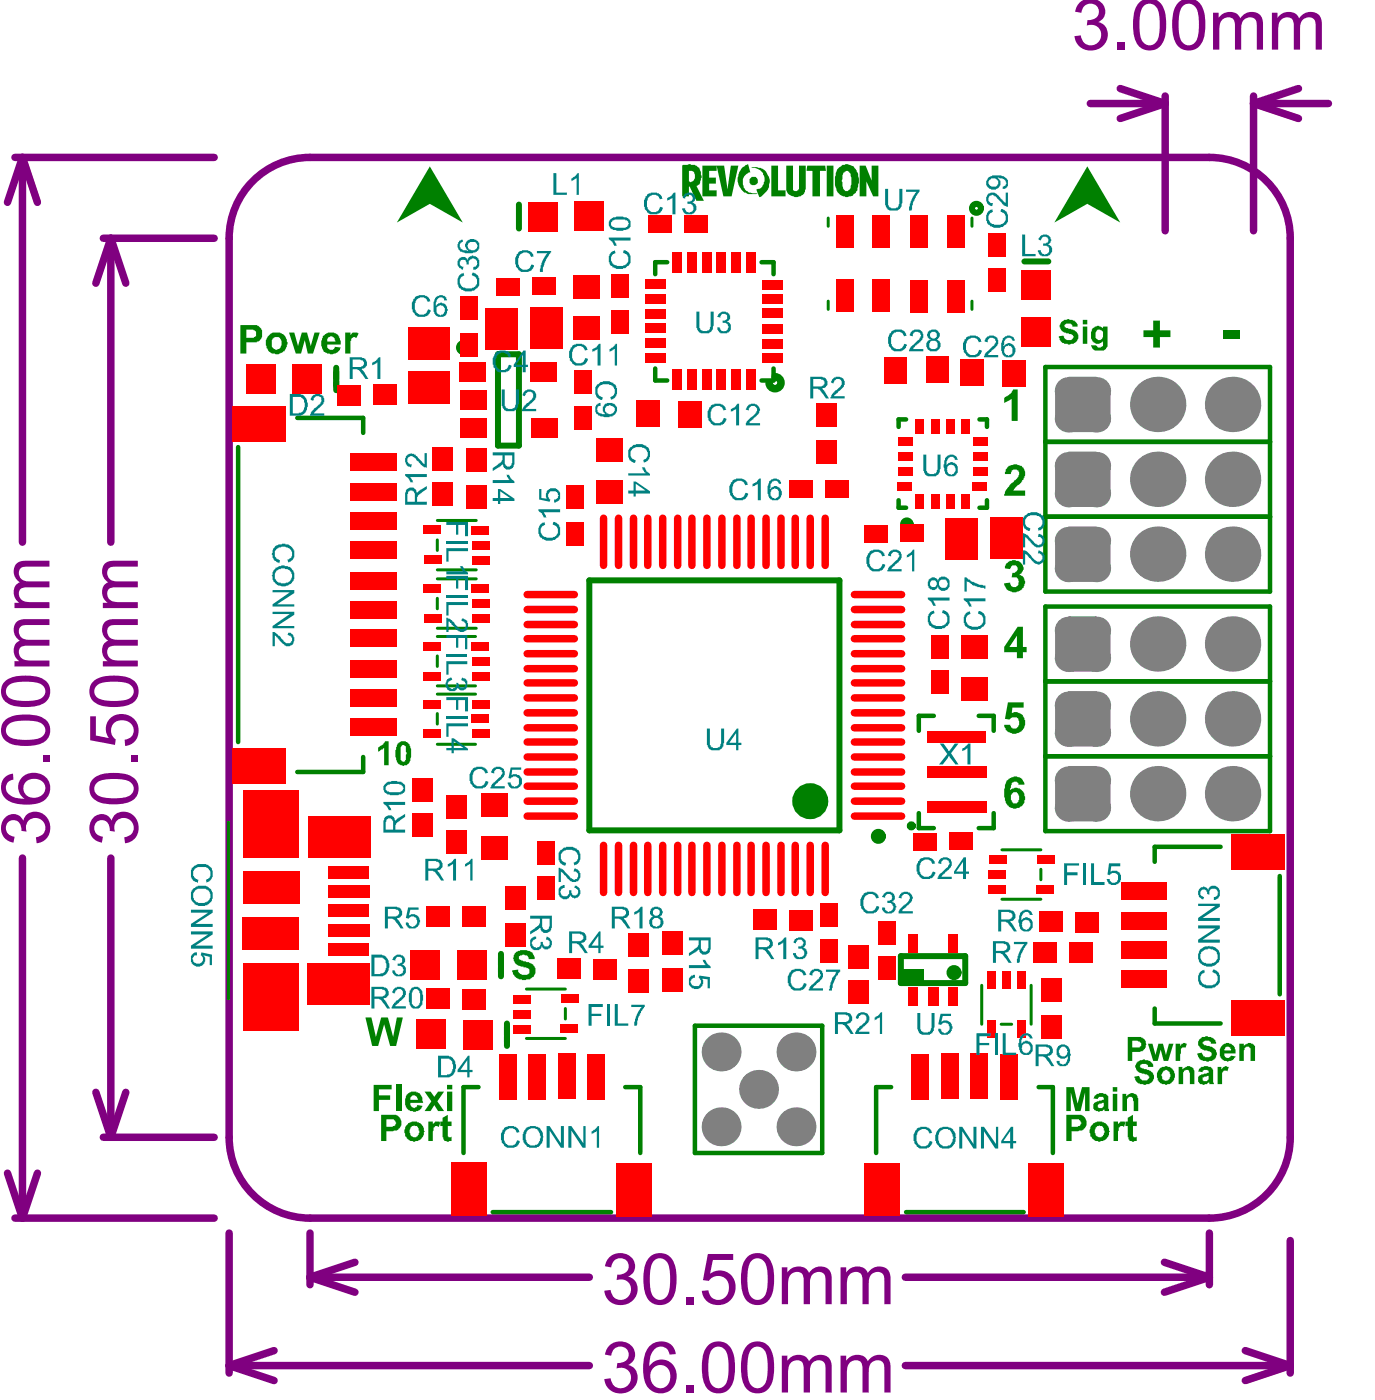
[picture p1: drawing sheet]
<svg xmlns="http://www.w3.org/2000/svg" width="39mm" height="40mm" viewBox="0 0 39 40" stroke-linecap="round" stroke-linejoin="round" font-family="sans-serif">
<defs><g id="words">
<g font-size="2" fill="#800080">
<text x="30.2" y="1.4">3.00mm</text>
<text x="17" y="36.8">30.50mm</text>
<text x="17" y="39.3">36.00mm</text>
</g>
<g font-size="1.9" fill="#800080">
<text x="1.4" y="23.9" transform="rotate(-90 1.4 23.9)">36.00mm</text>
<text x="3.9" y="23.9" transform="rotate(-90 3.9 23.9)">30.50mm</text>
</g>
</g></defs>
<g fill="none" stroke="#800080" stroke-width=".21">
<path d="M.4 4.4h5.6M.6 4.4l.5 1.3M.6 4.4l-.4 1.3M.6 4.4v10.9M2.9 6.7h3.1M3.1 6.7v8.6M3.1 6.7l.5 1.3M3.1 6.7l-.4 1.3M7.1 5.1l.5-.3 .5-.3 .6-.1h25.4a2.28 2.28 0 0 1 2.3 2.3v25.4a2.28 2.28 0 0 1-2.3 2.3h-25.4a2.28 2.28 0 0 1-2.2-2.3v-25.4v-.6l.3-.5zM30.8 2.9h2.1M31.6 2.5l1.3 .4M32.9 2.9l-1.3 .4"/>
<path d="M32.9 2.7v3.8M35.4 2.7v3.8M35.4 2.9l1.2 .4M35.4 2.9h2.1M36.6 2.5l-1.2 .4M.2 33.1l.4 1.3M.4 34.4h5.6M.6 24.2v10.2M1.1 33.1l-.5 1.3M2.7 30.8l.4 1.3M2.9 32.1h3.1M3.1 24.2v7.9"/>
<path d="M3.6 30.8l-.5 1.3M6.5 34.8v4M6.5 38.5l1.2 .5M6.5 38.5h10.1M7.7 38.1l-1.2 .4M8.7 34.8v1.5M8.7 36l1.3 .5M8.7 36h7.9M10 35.6l-1.3 .4M25.6 38.5h10.8M25.6 36h8.5M32.9 35.6l1.2 .4"/>
<path d="M34.1 34.8v1.5M34.1 36l-1.2 .5M35.1 38.1l1.3 .4M36.4 35v3.8M36.4 38.5l-1.3 .5"/>
</g>
<g fill="none" stroke="#008000" stroke-width=".13">
<path d="M6.7 12.6v8.3M8.4 11.8h1.8v.4M18.5 10.4v.3h.3M18.8 7.4h-.3v.3M21.5 7.4h.3v.3M21.8 10.4v.3h-.3M25.4 14.1v.2h.2M25.6 11.8h-.2v.2M27.6 11.8h.3v.2M27.9 14.1v.2h-.3M29.5 10.4h6.3v6.3h-6.3zM29.5 17.1h6.3v6.4h-6.3z"/>
<path d="M29.5 19.2h6.3M29.5 12.5h6.3M29.5 14.6h6.3M10.2 21.4v.4h-1.8M13.5 30.7h-.4v1.8M13.9 34.2h3.3M17.6 30.7h.5v1.8M19.6 28.9h3.6v3.6h-3.6zM25.1 30.7h-.4v1.8M25.6 34.2h3.3M25.9 22.9v.5h.5M26.4 20.2h-.5v.4"/>
<path d="M27.6 20.2h.4v.4M28 22.9v.5h-.4M29.3 30.7h.4v1.8M29.5 21.3h6.3M32.6 28.5v.4h1.8M34.4 23.9h-1.8v.4M36.1 24.7v3.4"/>
</g>
<path d="M9.5 10.4v.6M14.1 10h.5v2.6h-.5zM14.6 5.8v.6M16.6 16.4h7.1v7h-7.1zM28.9 7.4h.7M14.1 26.9v.7M14.3 28.9v.6M25.4 27h1.8v.7h-1.8z" fill="none" stroke="#008000" stroke-width=".17"/>
<g fill="none" stroke="#008000" stroke-width=".08">
<path d="M12.3 15.2v.3M12.3 16.9v.3M12.3 18.5v.3M12.3 19.6h1.1M12.3 19.4h1.1M12.3 18h1.1M12.3 17.7h1.1M12.3 14.7h1.1M12.3 16.1h1.1M12.3 16.3h1.1M23.4 6.2v.2M23.4 8.5v.2"/>
<path d="M27.4 6.2v.2M27.4 8.5v.2M6.4 23.2v5M12.3 20.1v.3M12.3 21h1.1M14.9 29.3h1.1M14.9 27.9h1.1M16 28.5v.3M27.7 27.8v1.1M28.3 28.9h.3M28.3 25.4h1.1M28.3 24h1.1"/>
<path d="M29.1 27.8v1.1M29.4 24.5v.3"/>
</g>
<path d="M25.4 27.4h.7v.3h-.7z" fill-rule="evenodd" fill="#008000"/>
<g fill="#008000">
<path d="M14.5 26.9l.2-.1h.2l.2 .3h-.2v-.1a.12 .12 0 0 0-.2-.1 .12 .12 0 0 0 0 .2 .12 .12 0 0 0 .1 0l.3 .2v.3h-.1h-.4l-.1-.2h.1a.14 .14 0 0 0 .2 .1 .14 .14 0 0 0 .1-.2l-.4-.1z"/>
<path d="M28.4 19.8h.5v.2h-.3v.1l.3 .1v.1v.3l-.2 .1h-.2l-.2-.2h.2a.15 .15 0 0 0 .2 0 .15 .15 0 0 0 0-.3 .15 .15 0 0 0-.2 .1h-.1z"/>
<path d="M28.4 13.2l.3-.1 .2 .1v.3l-.3 .3h.3v.2h-.6l.4-.6a.12 .12 0 0 0 0-.2 .14 .14 0 0 0-.2 .2h-.1z"/>
<path d="M28.4 15.9l.3-.1 .2 .3a.13 .13 0 0 0-.1 .1 .13 .13 0 0 0 .1 .1v.3l-.2 .1-.3-.1-.1-.1 .2-.1a.14 .14 0 0 0 .2 .1 .14 .14 0 0 0 .1-.2 .14 .14 0 0 0-.2 0v-.1a.11 .11 0 0 0 .1-.1 .11 .11 0 0 0-.1-.1 .11 .11 0 0 0-.1 .1l-.1-.1z"/>
<path d="M28.3 11.2l.3-.2h.1v.9h-.1v-.7l-.3 .2z"/>
<path d="M10.5 30.6h.6v.1h-.4v.2h.3v.1h-.3v.4h-.2z"/>
<path d="M11.2 30.6h.1v.8h-.1z"/>
<path d="M12 30.8h.2l.1 .2 .1-.2h.1l-.2 .3 .2 .3h-.1l-.1-.2-.1 .2h-.2l.2-.3z"/>
<path d="M10.3 28.7h.2l.1 .6 .2-.6h.1l.2 .6 .1-.6h.2l-.2 .8h-.2l-.2-.6-.1 .6h-.2z"/>
<path d="M12.1 31.7h.1h.1h.1v.1h-.2v.4h-.1z"/>
<path d="M12.5 31.5h.1v.2h.1v.1h-.1v.3h.1v.1h-.2v-.4h-.1z"/>
<path d="M10.7 21.1l.3-.2v.7h-.2v-.5l-.1 .1z"/>
<path d="M12.1 4.7l1 1.6-1-.5-.9 .5z"/>
<path d="M32.1 30l.3-.1 .1 .2h-.1a.11 .11 0 0 0-.1-.1 .11 .11 0 0 0-.1 .1 .11 .11 0 0 0 .2 .1l.1 .1 .1 .1-.2 .2h-.1h-.2l-.1-.2h.1l.2 .1a.12 .12 0 0 0 .1 0 .12 .12 0 0 0 0-.2 .12 .12 0 0 0-.2 0l-.2-.2z"/>
<path d="M33.3 30.1l.4 .1v.4h-.1v-.3a.11 .11 0 0 0-.2-.1 .11 .11 0 0 0 0 .2v.2h-.1z"/>
<path d="M34.4 30.1l.1 .1 .2-.1-.1 .1-.1 .1v.3h-.1z"/>
<path d="M32.4 29.5h.1l.1 .3 .1-.3h.1l.1 .3 .1-.3h.1l-.1 .4h-.2v-.3l-.1 .3h-.2z"/>
<path d="M33.2 29.5h.1h.2v.1h-.2v.3h-.1z"/>
<path d="M33.8 29.4l.3-.2 .2 .1v.2h-.1l-.1-.1a.11 .11 0 0 0-.1 0 .11 .11 0 0 0 0 .1 .11 .11 0 0 0 .1 0l.2 .1v.2l-.1 .1h-.3l-.1-.2h.1l.1 .1a.12 .12 0 0 0 .2 0 .12 .12 0 0 0 0-.2 .12 .12 0 0 0-.2 0l-.2-.1z"/>
<path d="M35 29.5h.1l.2-.1 .1 .1v.4h-.1v-.2a.14 .14 0 0 0-.2-.2 .11 .11 0 0 0 0 .2v.2h-.1z"/>
<path d="M34.5 9.3h.5v.3h-.5z"/>
<path d="M32.3 9.3h.2v-.3h.2v.3h.3v.2h-.3v.3h-.2v-.3h-.2z"/>
<path d="M30.1 30.7h.2l.1 .4 .1-.4h.2v.7h-.1v-.6l-.1 .6h-.2l-.1-.6v.6h-.1z"/>
<path d="M31.7 30.9h.4v.5h-.1v-.3a.11 .11 0 0 0-.1-.1 .11 .11 0 0 0-.1 .1v.3h-.1z"/>
<path d="M8.2 9.4h.1l.1 .4 .1-.4h.2l.1 .4 .1-.4h.1l-.2 .6h-.1l-.1-.4-.1 .4h-.2z"/>
<path d="M9.7 9.4h.2v.1l.1-.1h.1v.1l-.2 .1v.4h-.2z"/>
<path d="M31.4 31.7h.2h.2l-.1 .1h-.1v.4h-.2z"/>
<path d="M31.8 31.5h.2v.2h.1v.1h-.1v.3h.1v.1h-.3v-.4z"/>
<path d="M29.9 9.1l.4-.1 .1 .2h-.1a.11 .11 0 0 0-.2-.1 .11 .11 0 0 0 0 .1 .11 .11 0 0 0 .1 .1l.2 .1v.2l-.1 .1h-.2h-.1l-.1-.2h.1l.1 .1a.12 .12 0 0 0 .2 0 .12 .12 0 0 0 0-.2 .12 .12 0 0 0-.2 0l-.2-.2z"/>
<path d="M30.7 4.7l.9 1.6-.9-.5-.9 .5z"/>
<path d="M28.4 22l.3-.1 .2 .2h-.2a.14 .14 0 0 0-.2 0 .14 .14 0 0 0 0 .2l.2-.1 .2 .2v.3l-.1 .1h-.3l-.1-.1zM28.5 22.5a.15 .15 0 0 0 .3 0 .15 .15 0 0 0-.3 0z"/>
<path d="M28.7 17.7h.2v.6h.1l-.1 .3h-.2v-.2h-.4v-.1zM28.7 17.9l-.2 .4h.2z"/>
<path d="M11.5 30.9l.1-.1 .3 .1v.2h-.3l.1 .2 .2-.1-.1 .1-.1 .1-.2-.1zM11.6 31h.2l-.1-.1z"/>
<path d="M12.6 30.6h.2v.1h-.2zM12.6 30.8h.2v.6h-.2z"/>
<path d="M10.8 31.5h.4l.1 .1-.1 .3h-.3v.3h-.1zM10.9 31.6v.2h.3l-.1-.2z"/>
<path d="M11.4 31.9a.3 .3 0 0 1 .6 0 .3 .3 0 0 1-.6 0zM11.6 31.9a.16 .16 0 0 0 .3 0 .16 .16 0 0 0-.3 0z"/>
<path d="M11.2 21l.3-.1 .1 .1v.4l-.1 .2-.3-.1zM11.3 21v.3a.11 .11 0 0 0 0 .2 .11 .11 0 0 0 .2-.1 .11 .11 0 0 0 0-.1v-.2z"/>
<path d="M32.7 30.4a.26 .26 0 0 1 .5 0 .26 .26 0 0 1-.5 0zM32.8 30.4a.15 .15 0 0 0 .3 0 .15 .15 0 0 0-.3 0z"/>
<path d="M33.8 30.2l.2-.1 .2 .1 .1 .4h-.4l-.1-.2 .1-.1a.1 .1 0 0 0 .1 0 .1 .1 0 0 0 0-.1l-.1 .1-.1-.1zM33.9 30.4a.1 .1 0 0 0 .2 0 .1 .1 0 0 0-.2 0z"/>
<path d="M31.8 29.3h.4l.2 .2-.1 .2h-.3v.2h-.2zM32 29.4v.2a.11 .11 0 0 0 .2-.1 .11 .11 0 0 0-.2-.1z"/>
<path d="M34.5 29.5l.1-.1 .2 .1 .1 .2h-.3v.1h.3l-.2 .2-.2-.1-.1-.1zM34.6 29.6h.1v-.1z"/>
<path d="M30.9 30.9l.2-.1 .2 .1v.5h-.3a.16 .16 0 0 1-.1-.2 .16 .16 0 0 1 .2-.1v-.1h-.2zM31 31.2a.1 .1 0 0 0 .2 0 .1 .1 0 0 0-.2 0z"/>
<path d="M31.4 30.7h.1v.1h-.1zM31.4 30.9h.1v.5h-.1z"/>
<path d="M21.2 4.7a.32 .32 0 0 1 .4 .2 .32 .32 0 0 1-.3 .5l.1 .2a.43 .43 0 0 0 .3-.6 .43 .43 0 0 0-.5-.3zM20.9 4.8a.43 .43 0 0 0 0 .5 .43 .43 0 0 0 .5 .2 .31 .31 0 0 1-.4-.2 .31 .31 0 0 1 .2-.4l-.1-.3zM19.4 4.8v.3a.15 .15 0 0 0 .2-.1 .15 .15 0 0 0-.2-.2zM19.3 4.7h.1a.33 .33 0 0 1 .4 .1 .33 .33 0 0 1-.1 .4l.2 .5h-.2l-.2-.4-.1 .2h-.1zM19.8 4.7h.4v.1h-.2v.2h.2v.2h-.2v.2h.2v.1h-.4zM20.2 4.7h.2l.1 .7 .1-.7h.2l-.2 .8h-.2zM21.8 4.7h.2v.7h.2v.1h-.4zM22.2 4.7h.2v.7l.1-.1v-.6h.2v.6a.28 .28 0 0 1-.2 .3 .28 .28 0 0 1-.3-.3zM22.8 4.7h.5v.1h-.2v.7h-.2v-.7h-.1zM23.3 4.7h.2v.8h-.2zM23.8 4.9v.1a.27 .27 0 0 0 .1 .4l.1-.1a.28 .28 0 0 0-.2-.5zM23.6 4.8a.39 .39 0 0 1 .6 0 .39 .39 0 0 1 0 .5 .36 .36 0 0 1-.5 .2 .36 .36 0 0 1-.1-.5zM24.3 4.7h.1l.2 .4v-.4h.2v.8h-.2l-.1-.4v.4h-.2zM21.1 5.1a.15 .15 0 0 0 .3 0 .15 .15 0 0 0-.3 0z"/>
<path d="M6.8 9.2h.3a.25 .25 0 0 1 .3 .2 .25 .25 0 0 1-.3 .3h-.1v.3h-.2zM7 9.3v.2h.1a.13 .13 0 0 0 .1-.1 .13 .13 0 0 0-.2-.1z"/>
<path d="M7.5 9.7a.31 .31 0 0 1 .6 0 .31 .31 0 0 1-.6 0zM7.7 9.7a.16 .16 0 0 0 .3 0 .16 .16 0 0 0-.3 0z"/>
<path d="M9.1 9.5l.2-.1 .3 .1v.2h-.4a.11 .11 0 0 0 .1 .2 .11 .11 0 0 0 .1-.1h.2l-.1 .2-.3-.1-.1-.1zM9.2 9.6h.3a.12 .12 0 0 0-.1-.1 .12 .12 0 0 0-.2 .1z"/>
<path d="M30.1 31.5h.4l.2 .1-.1 .3h-.4v.3h-.1zM30.2 31.6v.2h.3v-.2z"/>
<path d="M30.7 31.9a.3 .3 0 0 1 .6 0 .3 .3 0 0 1-.6 0zM30.9 31.9a.16 .16 0 0 0 .3 0 .16 .16 0 0 0-.3 0z"/>
<path d="M30.6 9h.1v.2h-.1zM30.6 9.2h.1v.5h-.1z"/>
<path d="M30.8 9.3l.5-.1-.1 .7h-.4v-.2l.3 .1v-.2l-.1 .1-.2-.1zM30.9 9.5a.15 .15 0 0 0 .3 0 .15 .15 0 0 0-.3 0z"/>
</g>
<g fill="none" stroke="#008000" stroke-width=".21">
<path d="M21.9 10.6l.1 .1v.2h-.2l-.1-.1"/>
<circle cx="13.1" cy="9.8" r=".11"/>
<circle cx="25.6" cy="14.8" r=".08"/>
<circle cx="24.8" cy="23.6" r=".11"/>
<circle cx="26.9" cy="27.4" r=".11"/>
</g>
<g fill="none" stroke="#008000" stroke-width=".17">
<circle cx="27.6" cy="5.9" r=".13"/>
<circle cx="25.7" cy="23.3" r=".04"/>
</g>
<circle cx="22.9" cy="22.6" r=".25" fill="none" stroke="#008000" stroke-width=".51"/>
<g fill="#808080">
<circle cx="20.4" cy="31.8" r=".55"/>
<circle cx="20.4" cy="29.7" r=".55"/>
<circle cx="21.4" cy="30.7" r=".55"/>
<circle cx="22.5" cy="29.7" r=".55"/>
<circle cx="22.5" cy="31.8" r=".55"/>
<circle cx="32.7" cy="22.4" r=".78"/>
<circle cx="34.8" cy="22.4" r=".78"/>
<circle cx="32.7" cy="15.6" r=".78"/>
<circle cx="34.8" cy="15.6" r=".78"/>
<circle cx="32.7" cy="18.2" r=".78"/>
<circle cx="34.8" cy="18.2" r=".78"/>
<circle cx="32.7" cy="11.4" r=".78"/>
<circle cx="34.8" cy="11.4" r=".78"/>
<circle cx="32.7" cy="20.3" r=".78"/>
<circle cx="34.8" cy="20.3" r=".78"/>
<circle cx="32.7" cy="13.5" r=".78"/>
<circle cx="34.8" cy="13.5" r=".78"/>
<circle cx="30.9" cy="22" r=".39"/>
<circle cx="30.2" cy="22" r=".39"/>
<circle cx="30.2" cy="22.8" r=".39"/>
<circle cx="30.9" cy="22.8" r=".39"/>
<circle cx="30.9" cy="15.3" r=".39"/>
<circle cx="30.2" cy="15.3" r=".39"/>
<circle cx="30.2" cy="16" r=".39"/>
<circle cx="30.9" cy="16" r=".39"/>
<circle cx="30.9" cy="17.8" r=".39"/>
<circle cx="30.2" cy="17.8" r=".39"/>
<circle cx="30.2" cy="18.6" r=".39"/>
<circle cx="30.9" cy="18.6" r=".39"/>
<circle cx="30.9" cy="11" r=".39"/>
<circle cx="30.2" cy="11" r=".39"/>
<circle cx="30.2" cy="11.8" r=".39"/>
<circle cx="30.9" cy="11.8" r=".39"/>
<circle cx="30.9" cy="19.9" r=".39"/>
<circle cx="30.2" cy="19.9" r=".39"/>
<circle cx="30.2" cy="20.7" r=".39"/>
<circle cx="30.9" cy="20.7" r=".39"/>
<circle cx="30.9" cy="13.1" r=".39"/>
<circle cx="30.2" cy="13.1" r=".39"/>
<circle cx="30.2" cy="13.9" r=".39"/>
<circle cx="30.9" cy="13.9" r=".39"/>
</g>
<g fill="#808080">
<path d="M30.2 21.6h.7l.4 .4v.8l-.4 .4h-.7l-.4-.4v-.8z" fill-rule="evenodd"/>
<path d="M30.2 14.9h.7l.4 .4v.7l-.4 .4h-.7l-.4-.4v-.7z" fill-rule="evenodd"/>
<path d="M30.2 17.4h.7l.4 .4v.8l-.4 .4h-.7l-.4-.4v-.8z" fill-rule="evenodd"/>
<path d="M30.2 10.6h.7l.4 .4v.8l-.4 .4h-.7l-.4-.4v-.8z" fill-rule="evenodd"/>
<path d="M30.2 19.5h.7l.4 .4v.8l-.4 .4h-.7l-.4-.4v-.8z" fill-rule="evenodd"/>
<path d="M30.2 12.7h.7l.4 .4v.8l-.4 .4h-.7l-.4-.4v-.8z" fill-rule="evenodd"/>
</g>
<g fill="#f00">
<path d="M8.2 10.3h.9v.8h-.9z" fill-rule="evenodd"/>
<path d="M9.3 26.6h1.1v.4h-1.1z" fill-rule="evenodd"/>
<path d="M9.3 25h1.1v.3h-1.1z" fill-rule="evenodd"/>
<path d="M9.3 25.5h1.1v.4h-1.1z" fill-rule="evenodd"/>
<path d="M11.6 26.8h.8v.8h-.8z" fill-rule="evenodd"/>
<path d="M11.6 22h.6v.6h-.6z" fill-rule="evenodd"/>
<path d="M11.9 20.6h.5v.2h-.5z" fill-rule="evenodd"/>
<path d="M11.9 18.1h.5v.3h-.5z" fill-rule="evenodd"/>
<path d="M12 19h.4v.2h-.4z" fill-rule="evenodd"/>
<path d="M12 16.5h.4v.2h-.4z" fill-rule="evenodd"/>
<path d="M12 17.3h.5v.3h-.5z" fill-rule="evenodd"/>
<path d="M12 14.8h.4v.3h-.4z" fill-rule="evenodd"/>
<path d="M12 15.7h.5v.2h-.5z" fill-rule="evenodd"/>
<path d="M13.1 28.8h.8v.8h-.8z" fill-rule="evenodd"/>
<path d="M12.9 26.8h.8v.9h-.8z" fill-rule="evenodd"/>
<path d="M13 25.6h.7v.5h-.7z" fill-rule="evenodd"/>
<path d="M13.3 20.6h.5v.2h-.5z" fill-rule="evenodd"/>
<path d="M13.3 20.2h.5v.2h-.5z" fill-rule="evenodd"/>
<path d="M13.3 19.8h.5v.2h-.5z" fill-rule="evenodd"/>
<path d="M13.3 19h.5v.2h-.5z" fill-rule="evenodd"/>
<path d="M13.3 18.5h.5v.3h-.5z" fill-rule="evenodd"/>
<path d="M13.3 18.1h.5v.3h-.5z" fill-rule="evenodd"/>
<path d="M13.3 17.4h.5v.2h-.5z" fill-rule="evenodd"/>
<path d="M13.3 16.9h.5v.3h-.5z" fill-rule="evenodd"/>
<path d="M13.3 16.5h.5v.2h-.5z" fill-rule="evenodd"/>
<path d="M13.3 15.7h.5v.2h-.5z" fill-rule="evenodd"/>
<path d="M13.3 15.3h.5v.2h-.5z" fill-rule="evenodd"/>
<path d="M13.3 14.9h.5v.2h-.5z" fill-rule="evenodd"/>
<path d="M13.1 13.7h.6v.7h-.6z" fill-rule="evenodd"/>
<path d="M13 11.8h.7v.5h-.7z" fill-rule="evenodd"/>
<path d="M13 10.2h.7v.6h-.7z" fill-rule="evenodd"/>
<path d="M13 8.4h.5v.6h-.5z" fill-rule="evenodd"/>
<path d="M14.5 28.5h.5v.2h-.5z" fill-rule="evenodd"/>
<path d="M14.5 28.9h.5v.3h-.5z" fill-rule="evenodd"/>
<path d="M15.2 23.8h.5v.6h-.5z" fill-rule="evenodd"/>
<path d="M15 11.8h.7v.5h-.7z" fill-rule="evenodd"/>
<path d="M15 10.2h.7v.6h-.7z" fill-rule="evenodd"/>
<path d="M16.7 27.1h.7v.5h-.7z" fill-rule="evenodd"/>
<path d="M16.2 11.5h.5v.6h-.5z" fill-rule="evenodd"/>
<path d="M16.2 10.4h.5v.7h-.5z" fill-rule="evenodd"/>
<path d="M17.7 27.4h.6v.6h-.6z" fill-rule="evenodd"/>
<path d="M18 11.3h.6v.7h-.6z" fill-rule="evenodd"/>
<path d="M19 10.4h.3v.6h-.3z" fill-rule="evenodd"/>
<path d="M18.2 10h.6v.3h-.6z" fill-rule="evenodd"/>
<path d="M18.2 9.1h.6v.3h-.6z" fill-rule="evenodd"/>
<path d="M18.2 8.7h.6v.3h-.6z" fill-rule="evenodd"/>
<path d="M18.2 8.3h.6v.3h-.6z" fill-rule="evenodd"/>
<path d="M19 7.1h.3v.6h-.3z" fill-rule="evenodd"/>
<path d="M20.6 10.4h.3v.6h-.3z" fill-rule="evenodd"/>
<path d="M20.2 10.4h.3v.6h-.3z" fill-rule="evenodd"/>
<path d="M19.8 10.4h.3v.6h-.3z" fill-rule="evenodd"/>
<path d="M19.4 10.4h.3v.6h-.3z" fill-rule="evenodd"/>
<path d="M19.4 7.1h.3v.6h-.3z" fill-rule="evenodd"/>
<path d="M19.8 7.1h.3v.6h-.3z" fill-rule="evenodd"/>
<path d="M20.2 7.1h.3v.6h-.3z" fill-rule="evenodd"/>
<path d="M20.6 7.1h.3v.6h-.3z" fill-rule="evenodd"/>
<path d="M21.2 25.7h.7v.5h-.7z" fill-rule="evenodd"/>
<path d="M21 10.4h.3v.6h-.3z" fill-rule="evenodd"/>
<path d="M21.5 10h.6v.2h-.6z" fill-rule="evenodd"/>
<path d="M21.5 8.3h.6v.3h-.6z" fill-rule="evenodd"/>
<path d="M21.5 8.7h.6v.3h-.6z" fill-rule="evenodd"/>
<path d="M21.5 9.2h.6v.2h-.6z" fill-rule="evenodd"/>
<path d="M21 7.1h.3v.6h-.3z" fill-rule="evenodd"/>
<path d="M23.1 25.5h.5v.7h-.5z" fill-rule="evenodd"/>
<path d="M23.3 13.5h.7v.5h-.7z" fill-rule="evenodd"/>
<path d="M23 11.4h.6v.6h-.6z" fill-rule="evenodd"/>
<path d="M24.8 27h.5v.6h-.5z" fill-rule="evenodd"/>
<path d="M25.3 13.6h.4v.2h-.4z" fill-rule="evenodd"/>
<path d="M25.3 13.2h.5v.2h-.5z" fill-rule="evenodd"/>
<path d="M25.4 12.3h.4v.3h-.4z" fill-rule="evenodd"/>
<path d="M25 10.1h.6v.7h-.6z" fill-rule="evenodd"/>
<path d="M26.8 23.5h.7v.5h-.7z" fill-rule="evenodd"/>
<path d="M26.3 18.9h.5v.7h-.5z" fill-rule="evenodd"/>
<path d="M27.1 13.9h.3v.5h-.3z" fill-rule="evenodd"/>
<path d="M26.7 13.9h.2v.5h-.2z" fill-rule="evenodd"/>
<path d="M26.3 13.9h.2v.5h-.2z" fill-rule="evenodd"/>
<path d="M26.3 11.8h.2v.4h-.2z" fill-rule="evenodd"/>
<path d="M26.7 11.8h.2v.4h-.2z" fill-rule="evenodd"/>
<path d="M27.1 11.8h.3v.4h-.3z" fill-rule="evenodd"/>
<path d="M27.9 28.8h.2v.5h-.2z" fill-rule="evenodd"/>
<path d="M28.7 28.8h.3v.5h-.3z" fill-rule="evenodd"/>
<path d="M28.7 27.4h.2v.5h-.2z" fill-rule="evenodd"/>
<path d="M28.3 27.4h.2v.5h-.2z" fill-rule="evenodd"/>
<path d="M27.9 27.4h.2v.5h-.2z" fill-rule="evenodd"/>
<path d="M27.9 25h.5v.2h-.5z" fill-rule="evenodd"/>
<path d="M27.9 24.2h.5v.2h-.5z" fill-rule="evenodd"/>
<path d="M28.3 10.2h.7v.7h-.7z" fill-rule="evenodd"/>
<path d="M27.9 6.6h.5v.6h-.5z" fill-rule="evenodd"/>
<path d="M30.2 26.6h.6v.6h-.6z" fill-rule="evenodd"/>
<path d="M30.3 25.7h.7v.6h-.7z" fill-rule="evenodd"/>
<path d="M9.3 24.4h1.1v.4h-1.1z" fill-rule="evenodd"/>
<path d="M9.3 26.1h1.1v.3h-1.1z" fill-rule="evenodd"/>
<path d="M9.5 10.9h.7v.5h-.7z" fill-rule="evenodd"/>
<path d="M11.6 22.9h.6v.7h-.6z" fill-rule="evenodd"/>
<path d="M12 19.8h.4v.2h-.4z" fill-rule="evenodd"/>
<path d="M13 27.9h.7v.6h-.7z" fill-rule="evenodd"/>
<path d="M13.1 12.7h.6v.6h-.6z" fill-rule="evenodd"/>
<path d="M13 11h.7v.6h-.7z" fill-rule="evenodd"/>
<path d="M13 9.4h.5v.7h-.5z" fill-rule="evenodd"/>
<path d="M14.5 28.1h.5v.2h-.5z" fill-rule="evenodd"/>
<path d="M14.9 29.8h.5v1.2h-.5z" fill-rule="evenodd"/>
<path d="M15.2 24.7h.5v.7h-.5z" fill-rule="evenodd"/>
<path d="M15 7.8h.7v.5h-.7z" fill-rule="evenodd"/>
<path d="M14.9 5.7h.8v.8h-.8z" fill-rule="evenodd"/>
<path d="M16.6 29.8h.5v1.2h-.5z" fill-rule="evenodd"/>
</g>
<path d="M17 14.6v1.4M17 23.9v1.3" fill="none" stroke="#f00" stroke-width=".21"/>
<g fill="#f00">
<path d="M16.2 7.8h.7v.6h-.7z" fill-rule="evenodd"/>
<path d="M16.2 8.9h.7v.7h-.7z" fill-rule="evenodd"/>
<path d="M16.2 5.7h.9v.8h-.9z" fill-rule="evenodd"/>
<path d="M17.7 26.3h.6v.7h-.6z" fill-rule="evenodd"/>
</g>
<path d="M17.9 14.6v1.4M18.3 14.6v1.4M18.7 14.6v1.4M19.1 14.6v1.4M17.9 23.9v1.3M18.3 23.9v1.3M18.7 23.9v1.3M19.1 23.9v1.3" fill="none" stroke="#f00" stroke-width=".21"/>
<g fill="#f00">
<path d="M18.2 9.6h.6v.2h-.6z" fill-rule="evenodd"/>
<path d="M18.2 7.9h.6v.3h-.6z" fill-rule="evenodd"/>
<path d="M18.3 6.1h.7v.5h-.7z" fill-rule="evenodd"/>
</g>
<g fill="none" stroke="#f00" stroke-width=".21">
<path d="M19.5 14.6v1.4M20 14.6v1.4M20.4 14.6v1.4M20.8 14.6v1.4M21.2 14.6v1.4M21.6 14.6v1.4M22 14.6v1.4M22.4 14.6v1.4M19.5 23.9v1.3M20 23.9v1.3M20.4 23.9v1.3M20.8 23.9v1.3"/>
<path d="M21.2 23.9v1.3M21.6 23.9v1.3M22 23.9v1.3M22.4 23.9v1.3"/>
</g>
<g fill="#f00">
<path d="M21.5 7.9h.6v.3h-.6z" fill-rule="evenodd"/>
<path d="M21.5 9.6h.6v.3h-.6z" fill-rule="evenodd"/>
<path d="M23.1 26.5h.5v.7h-.5z" fill-rule="evenodd"/>
</g>
<path d="M23.3 14.6v1.4M23.3 23.9v1.3" fill="none" stroke="#f00" stroke-width=".21"/>
<g fill="#f00">
<path d="M23.6 7.9h.5v.9h-.5z" fill-rule="evenodd"/>
<path d="M23 12.4h.6v.7h-.6z" fill-rule="evenodd"/>
<path d="M25.6 27.9h.3v.5h-.3z" fill-rule="evenodd"/>
<path d="M25.6 26.4h.3v.5h-.3z" fill-rule="evenodd"/>
<path d="M24.8 26h.5v.6h-.5z" fill-rule="evenodd"/>
<path d="M25.3 12.7h.5v.3h-.5z" fill-rule="evenodd"/>
<path d="M24.6 7.9h.5v.9h-.5z" fill-rule="evenodd"/>
<path d="M26.6 29.7h.5v1.3h-.5z" fill-rule="evenodd"/>
<path d="M26.2 27.9h.3v.5h-.3z" fill-rule="evenodd"/>
<path d="M26.8 27.9h.2v.5h-.2z" fill-rule="evenodd"/>
<path d="M26.8 26.4h.2v.5h-.2z" fill-rule="evenodd"/>
<path d="M26.7 14.6h.9v1.2h-.9z" fill-rule="evenodd"/>
<path d="M26.3 17.9h.5v.7h-.5z" fill-rule="evenodd"/>
<path d="M26.7 7.9h.5v.9h-.5z" fill-rule="evenodd"/>
<path d="M28.2 29.8h.5v1.2h-.5z" fill-rule="evenodd"/>
<path d="M27.9 24.6h.5v.2h-.5z" fill-rule="evenodd"/>
<path d="M27.9 14.6h1v1.2h-1z" fill-rule="evenodd"/>
<path d="M27.9 7.6h.5v.6h-.5z" fill-rule="evenodd"/>
<path d="M12.7 32.8h1v1.5h-1z" fill-rule="evenodd"/>
<path d="M23.6 6.1h.5v.9h-.5z" fill-rule="evenodd"/>
<path d="M24.6 6.1h.5v.9h-.5z" fill-rule="evenodd"/>
<path d="M26.7 6.1h.5v.9h-.5z" fill-rule="evenodd"/>
<path d="M6.6 11.5h1.5v1h-1.5z" fill-rule="evenodd"/>
<path d="M6.9 10.3h.9v.8h-.9z" fill-rule="evenodd"/>
<path d="M15.8 28.9h.5v.2h-.5z" fill-rule="evenodd"/>
<path d="M11.8 28.8h.8v.8h-.8z" fill-rule="evenodd"/>
<path d="M15.7 27h.7v.6h-.7z" fill-rule="evenodd"/>
<path d="M14.3 25h.6v.7h-.6z" fill-rule="evenodd"/>
<path d="M12 25.6h.7v.6h-.7z" fill-rule="evenodd"/>
<path d="M13.6 23.6h.7v.7h-.7z" fill-rule="evenodd"/>
<path d="M12.6 23.4h.6v.7h-.6z" fill-rule="evenodd"/>
</g>
<path d="M14.9 19.3h1.3M14.9 18.9h1.3M14.9 18.4h1.3M14.9 17.6h1.3M14.9 17.2h1.3M14.9 16.8h1.3M14.9 22.6h1.3M14.9 22.2h1.3M14.9 21.8h1.3M14.9 20.9h1.3M14.9 20.5h1.3M14.9 20.1h1.3" fill="none" stroke="#f00" stroke-width=".21"/>
<g fill="#f00">
<path d="M16 14.7h.5v.7h-.5z" fill-rule="evenodd"/>
<path d="M12.2 13.6h.6v.7h-.6z" fill-rule="evenodd"/>
<path d="M16 13.7h.5v.7h-.5z" fill-rule="evenodd"/>
<path d="M18.7 27.3h.6v.7h-.6z" fill-rule="evenodd"/>
<path d="M22.3 25.7h.6v.6h-.6z" fill-rule="evenodd"/>
<path d="M22.3 13.6h.7v.5h-.7z" fill-rule="evenodd"/>
<path d="M19.1 11.3h.7v.8h-.7z" fill-rule="evenodd"/>
<path d="M17.2 8.8h.6v.6h-.6z" fill-rule="evenodd"/>
<path d="M29.4 28.7h.6v.6h-.6z" fill-rule="evenodd"/>
<path d="M29.1 26.6h.7v.6h-.7z" fill-rule="evenodd"/>
<path d="M23.9 26.7h.6v.6h-.6z" fill-rule="evenodd"/>
<path d="M29.3 25.7h.7v.6h-.7z" fill-rule="evenodd"/>
<path d="M29.2 25h.5v.2h-.5z" fill-rule="evenodd"/>
<path d="M29.3 24.1h.5v.3h-.5z" fill-rule="evenodd"/>
<path d="M25.8 23.5h.6v.5h-.6z" fill-rule="evenodd"/>
<path d="M26.2 21.6h1.6v.4h-1.6z" fill-rule="evenodd"/>
<path d="M26.2 22.6h1.6v.3h-1.6z" fill-rule="evenodd"/>
</g>
<path d="M24.1 21.8h1.3M24.1 22.2h1.3M24.1 22.6h1.3" fill="none" stroke="#f00" stroke-width=".21"/>
<path d="M26.2 20.6h1.6v.4h-1.6z" fill-rule="evenodd" fill="#f00"/>
<path d="M24.1 18.4h1.3M24.1 18.9h1.3M24.1 19.3h1.3M24.1 16.8h1.3M24.1 17.2h1.3M24.1 17.6h1.3M24.1 20.1h1.3M24.1 20.5h1.3M24.1 20.9h1.3" fill="none" stroke="#f00" stroke-width=".21"/>
<g fill="#f00">
<path d="M25.4 14.8h.7v.5h-.7z" fill-rule="evenodd"/>
<path d="M24.4 14.8h.7v.5h-.7z" fill-rule="evenodd"/>
<path d="M27.5 13.2h.4v.2h-.4z" fill-rule="evenodd"/>
<path d="M27.5 13.6h.4v.2h-.4z" fill-rule="evenodd"/>
<path d="M25.8 13.9h.3v.5h-.3z" fill-rule="evenodd"/>
<path d="M25.8 11.8h.3v.4h-.3z" fill-rule="evenodd"/>
<path d="M27.5 12.3h.4v.3h-.4z" fill-rule="evenodd"/>
<path d="M27.1 10.1h.7v.8h-.7z" fill-rule="evenodd"/>
<path d="M26.1 10.1h.7v.7h-.7z" fill-rule="evenodd"/>
<path d="M34.7 28.2h1.5v1h-1.5z" fill-rule="evenodd"/>
<path d="M31.6 27.4h1.3v.5h-1.3z" fill-rule="evenodd"/>
<path d="M31.6 26.6h1.3v.4h-1.3z" fill-rule="evenodd"/>
<path d="M31.6 25.7h1.3v.5h-1.3z" fill-rule="evenodd"/>
<path d="M31.6 24.9h1.3v.5h-1.3z" fill-rule="evenodd"/>
<path d="M34.7 23.6h1.5v1h-1.5z" fill-rule="evenodd"/>
<path d="M6.6 21.1h1.5v1h-1.5z" fill-rule="evenodd"/>
<path d="M6.9 24.6h1.6v.9h-1.6z" fill-rule="evenodd"/>
<path d="M6.8 25.9h1.6v.9h-1.6z" fill-rule="evenodd"/>
<path d="M6.9 22.3h1.5v1.9h-1.5z" fill-rule="evenodd"/>
<path d="M15.9 28.1h.4v.2h-.4z" fill-rule="evenodd"/>
<path d="M15.7 29.7h.6v1.3h-.6z" fill-rule="evenodd"/>
<path d="M14.1 29.8h.5v1.2h-.5z" fill-rule="evenodd"/>
<path d="M12 27.9h.7v.6h-.7z" fill-rule="evenodd"/>
<path d="M13.6 22.4h.7v.7h-.7z" fill-rule="evenodd"/>
<path d="M14.3 26.1h.6v.6h-.6z" fill-rule="evenodd"/>
<path d="M12.6 22.4h.6v.7h-.6z" fill-rule="evenodd"/>
</g>
<path d="M14.9 19.7h1.3M14.9 18h1.3M14.9 23h1.3M14.9 21.4h1.3" fill="none" stroke="#f00" stroke-width=".21"/>
<g fill="#f00">
<path d="M11.5 9.2h1.2v.9h-1.2z" fill-rule="evenodd"/>
<path d="M11.5 10.5h1.2v.9h-1.2z" fill-rule="evenodd"/>
<path d="M12.2 12.6h.6v.7h-.6z" fill-rule="evenodd"/>
<path d="M13.7 8.7h.9v1.2h-.9z" fill-rule="evenodd"/>
<path d="M15 8.7h.9v1.2h-.9z" fill-rule="evenodd"/>
<path d="M14 7.8h.7v.5h-.7z" fill-rule="evenodd"/>
<path d="M10.5 10.8h.7v.6h-.7z" fill-rule="evenodd"/>
<path d="M18.7 26.3h.6v.6h-.6z" fill-rule="evenodd"/>
</g>
<path d="M17.5 14.6v1.4M22.9 14.6v1.4M17.5 23.9v1.3M22.9 23.9v1.3" fill="none" stroke="#f00" stroke-width=".21"/>
<g fill="#f00">
<path d="M17.2 7.7h.6v.7h-.6z" fill-rule="evenodd"/>
<path d="M19.3 6.1h.7v.5h-.7z" fill-rule="evenodd"/>
<path d="M27.4 29.7h.5v1.3h-.5z" fill-rule="evenodd"/>
<path d="M25.7 29.8h.5v1.2h-.5z" fill-rule="evenodd"/>
<path d="M29.4 27.6h.6v.7h-.6z" fill-rule="evenodd"/>
<path d="M23.9 27.7h.6v.6h-.6z" fill-rule="evenodd"/>
</g>
<path d="M24.1 21.4h1.3M24.1 23h1.3" fill="none" stroke="#f00" stroke-width=".21"/>
<g fill="#f00">
<path d="M27.1 17.9h.8v.7h-.8z" fill-rule="evenodd"/>
<path d="M27.1 19.1h.8v.7h-.8z" fill-rule="evenodd"/>
</g>
<path d="M24.1 18h1.3M24.1 19.7h1.3" fill="none" stroke="#f00" stroke-width=".21"/>
<g fill="#f00">
<path d="M27.5 12.7h.4v.3h-.4z" fill-rule="evenodd"/>
<path d="M25.7 7.9h.5v.9h-.5z" fill-rule="evenodd"/>
<path d="M28.8 9h.9v.8h-.9z" fill-rule="evenodd"/>
<path d="M28.8 7.6h.9v.9h-.9z" fill-rule="evenodd"/>
<path d="M6.9 27.2h1.5v1.9h-1.5z" fill-rule="evenodd"/>
<path d="M17.4 32.8h1v1.5h-1z" fill-rule="evenodd"/>
<path d="M24.4 32.8h1v1.5h-1z" fill-rule="evenodd"/>
<path d="M29 32.8h1v1.5h-1z" fill-rule="evenodd"/>
<path d="M25.7 6.1h.5v.9h-.5z" fill-rule="evenodd"/>
<path d="M9.9 20.3h1.3v.5h-1.3z" fill-rule="evenodd"/>
<path d="M9.9 18.6h1.3v.5h-1.3z" fill-rule="evenodd"/>
<path d="M9.9 16.9h1.3v.6h-1.3z" fill-rule="evenodd"/>
<path d="M9.9 15.3h1.3v.5h-1.3z" fill-rule="evenodd"/>
<path d="M9.9 13.7h1.3v.4h-1.3z" fill-rule="evenodd"/>
<path d="M16.8 13.5h.8v.7h-.8z" fill-rule="evenodd"/>
<path d="M8.7 23h1.8v1.2h-1.8z" fill-rule="evenodd"/>
<path d="M9.9 19.4h1.3v.5h-1.3z" fill-rule="evenodd"/>
<path d="M9.9 14.5h1.3v.5h-1.3z" fill-rule="evenodd"/>
<path d="M9.9 16.1h1.3v.5h-1.3z" fill-rule="evenodd"/>
<path d="M9.9 17.8h1.3v.5h-1.3z" fill-rule="evenodd"/>
<path d="M9.9 12.8h1.3v.5h-1.3z" fill-rule="evenodd"/>
<path d="M16.8 12.4h.8v.6h-.8z" fill-rule="evenodd"/>
<path d="M8.7 27.2h1.7v1.2h-1.7z" fill-rule="evenodd"/>
</g>
<g fill="#008080">
<path d="M10.5 10.2l.2-.1v.6v-.5l-.2 .1z"/>
<path d="M14.6 7.2l.3-.1 .1 .1v.1a.22 .22 0 0 0-.4 0 .22 .22 0 0 0 .3 .3l.1-.1a.19 .19 0 0 1-.1 .2 .19 .19 0 0 1-.2 0l-.2-.2z"/>
<path d="M15.2 7.1h.4l-.3 .6h-.1l.1-.2 .1-.4h-.2z"/>
<path d="M16.1 9.8l.3-.1 .2 .1-.1 .1a.22 .22 0 0 0-.4 .1 .22 .22 0 0 0 .3 .3l.1-.2a.19 .19 0 0 1-.1 .2 .19 .19 0 0 1-.2 0l-.1-.2z"/>
<path d="M16.7 9.9l.2-.2v.6v-.5l-.2 .1z"/>
<path d="M17.2 9.9l.2-.2v.6v-.5l-.2 .1z"/>
<path d="M19.7 8.8v.5h.1a.15 .15 0 0 0 .2 0 .15 .15 0 0 0 .1-.1v-.4v.6h-.4v-.1z"/>
<path d="M20.3 8.9l.2-.1 .1 .1-.1 .2 .1 .1v.1l-.1 .1a.11 .11 0 0 1-.2 0 .11 .11 0 0 1 0-.2 .12 .12 0 0 0 .1 .1 .12 .12 0 0 0 .1-.1 .12 .12 0 0 0-.1-.1v-.1a.1 .1 0 0 0 .1 0 .1 .1 0 0 0-.1-.1 .1 .1 0 0 0-.1 .1z"/>
<path d="M25 5.3h.1v.5l.1 .1a.15 .15 0 0 0 .1 0 .15 .15 0 0 0 .1-.2v-.4h.1l-.1 .6h-.3l-.1-.1z"/>
<path d="M25.6 5.4h.4l-.3 .5v-.1l.2-.4h-.3z"/>
<path d="M28.6 26.6h.4l-.2 .6h-.1v-.2l.2-.4h-.3z"/>
<path d="M7.7 15.5l.4-.2 .2 .3a.16 .16 0 0 1 0 .2 .16 .16 0 0 1-.2 0l.1-.1v-.2l-.3-.1-.1 .1a.17 .17 0 0 0 .1 .3v.1l-.2-.1z"/>
<path d="M7.7 16.7h.6l-.5 .4h.5h-.6l.5-.4h-.5z"/>
<path d="M7.7 17.3h.6v.1l-.5 .3h.5h-.6l.5-.4h-.5z"/>
<path d="M7.7 17.8l.2 .2a.15 .15 0 0 0 .2 .2 .15 .15 0 0 0 .1-.2l-.1-.1a.16 .16 0 0 1 .2 .1 .16 .16 0 0 1-.1 .2h-.2l-.2-.3v.3h-.1z"/>
<path d="M15 26.5l.1-.1v.1a.13 .13 0 0 0-.1 .1 .13 .13 0 0 0 .2 .1 .13 .13 0 0 0 .1-.1 .1 .1 0 0 0 .1 .1 .1 .1 0 0 0 .1-.1 .1 .1 0 0 0-.1-.1v-.1l.2 .1v.2l-.2 .1-.1-.1-.1 .1h-.2z"/>
<path d="M16.8 10.9l.2-.1h.3l.1 .3-.1 .2-.1-.1a.22 .22 0 0 0 0-.4 .22 .22 0 0 0-.3 .3l.1 .1a.19 .19 0 0 1-.2-.1 .19 .19 0 0 1 0-.2z"/>
<path d="M23.5 10.7h.1a.22 .22 0 0 1 .2 .1 .22 .22 0 0 1-.2 .3l-.1 .1h.3h-.4l.3-.3a.12 .12 0 0 0 0-.2 .12 .12 0 0 0-.2 .1z"/>
<path d="M26.5 21h.1l.2 .2 .1-.2h.2l-.3 .3 .3 .3-.3-.3-.2 .3h-.1l.2-.3z"/>
<path d="M27.2 21.1l.2-.1v.6h-.1v-.5l-.1 .1z"/>
<path d="M11.4 13.4h.6v.1h-.4l.1 .1h-.1z"/>
<path d="M11.5 12.9l.2-.1 .3 .3v-.3v.4l-.2-.2a.14 .14 0 0 0-.2-.1 .14 .14 0 0 0-.1 .1l.1 .1v.1l-.1-.1z"/>
<path d="M12.9 7.8l.2-.1v.1a.22 .22 0 0 0 .1 .4 .22 .22 0 0 0 .3-.3l-.2-.1a.19 .19 0 0 1 .2 0 .19 .19 0 0 1 0 .3l-.2 .1h-.3l-.1-.2z"/>
<path d="M12.9 7.3h.2h.1l.2-.1 .1 .1v.1a.11 .11 0 0 1 0 .2 .11 .11 0 0 1-.1-.1l.1-.1-.1-.1-.2 .2a.11 .11 0 0 0-.1-.2 .1 .1 0 0 0-.1 .1 .1 .1 0 0 0 .1 .1v.1l-.2-.1z"/>
<path d="M15.2 14.8l.2-.1v.1a.22 .22 0 0 0 .1 .4 .22 .22 0 0 0 .2-.3l-.1-.1a.19 .19 0 0 1 .2 .1 .19 .19 0 0 1 0 .2l-.2 .2-.3-.1-.1-.1z"/>
<path d="M15.2 14.4h.6v.1h-.5l.1 .1h-.1z"/>
<path d="M15.2 13.8h.1v.3h.1v-.3h.3l.1 .3-.2 .1 .1-.1a.13 .13 0 0 0 0-.2 .13 .13 0 0 0-.2 0 .13 .13 0 0 0 0 .2v.1l-.3-.1z"/>
<path d="M19.4 27.2h.5l-.1-.1h.1l.2 .2h-.7z"/>
<path d="M19.5 27.6l.1-.1v.1a.13 .13 0 0 0 0 .2 .13 .13 0 0 0 .2 0 .13 .13 0 0 0-.1-.2v-.1l.3 .1v.3v-.3h-.2v.2v.1h-.3l-.1-.1z"/>
<path d="M11.1 27l.2-.1 .1 .1-.1 .2 .2 .1v.1l-.2 .2a.11 .11 0 0 1-.2-.1 .11 .11 0 0 1 0-.1 .13 .13 0 0 0 .2 .1 .13 .13 0 0 0 .1-.2 .13 .13 0 0 0-.2 0v-.1a.11 .11 0 0 0 .2-.1 .1 .1 0 0 0-.1-.1 .1 .1 0 0 0-.1 .1z"/>
<path d="M11.5 25.6h.3v.1h-.2l-.1 .1h.2l.1 .1v.2l-.1 .1a.11 .11 0 0 1-.2 0 .11 .11 0 0 1 0-.2 .13 .13 0 0 0 .2 .1 .13 .13 0 0 0 0-.2 .13 .13 0 0 0-.2 0z"/>
<path d="M13.3 21.7l.3-.1 .2 .1-.1 .1a.22 .22 0 0 0-.4 .1 .22 .22 0 0 0 .3 .3l.1-.2a.19 .19 0 0 1-.1 .2 .19 .19 0 0 1-.2 0l-.1-.2z"/>
<path d="M13.9 21.7l.1-.1 .2 .1v.2l-.3 .3h.3v.1h-.4l.3-.4a.12 .12 0 0 0 0-.2 .12 .12 0 0 0-.2 .1z"/>
<path d="M14.4 21.7h.3h-.2l-.1 .2h.2l.1 .2-.1 .2h-.2l-.1-.2h.1a.13 .13 0 0 0 .2 0 .13 .13 0 0 0 0-.2 .13 .13 0 0 0-.2 .1h-.1z"/>
<path d="M12.6 14.7h.6v.4h-.1v-.3h-.2v.3v-.3h-.3z"/>
<path d="M12.6 15.3h.6h-.6z"/>
<path d="M12.6 15.5h.6v.1h-.5v.3h-.1z"/>
<path d="M12.6 16.1h.5l-.1-.1h.1l.1 .2h-.6z"/>
<path d="M13.9 10l.4-.1 .1 .1-.1 .1a.22 .22 0 0 0-.3 .1 .22 .22 0 0 0 .2 .2l.2-.1a.19 .19 0 0 1-.1 .2 .19 .19 0 0 1-.2 0l-.2-.2z"/>
<path d="M11.7 8.4l.3-.1 .1 .1v.1a.22 .22 0 0 0-.4 .1 .22 .22 0 0 0 .2 .3l.2-.2a.19 .19 0 0 1-.1 .2 .19 .19 0 0 1-.2 0l-.2-.2z"/>
<path d="M15.6 4.9h.1v.5h.3v.1h-.4z"/>
<path d="M16.1 5l.2-.1v.6v-.5l-.2 .1z"/>
<path d="M17.9 25.7l.2-.1v.6h-.1v-.5l-.1 .1z"/>
<path d="M20 20.6v.4l.1 .1a.15 .15 0 0 0 .2 0 .15 .15 0 0 0 .1-.2v-.3v.5l-.4 .1v-.2z"/>
<path d="M20.6 13.6l.3-.1 .2 .1-.1 .1a.22 .22 0 0 0-.3 .1 .22 .22 0 0 0 .2 .3l.1-.2a.19 .19 0 0 1 0 .2 .19 .19 0 0 1-.3 0l-.1-.2z"/>
<path d="M21.2 13.7l.3-.2v.6h-.1v-.5l-.2 .1z"/>
<path d="M20 11.5l.3-.1 .2 .1-.1 .1a.22 .22 0 0 0-.4 .1 .22 .22 0 0 0 .3 .2l.1-.1a.19 .19 0 0 1-.1 .2 .19 .19 0 0 1-.2 0l-.1-.2z"/>
<path d="M20.6 11.5l.3-.1v.6h-.1v-.5l-.2 .1z"/>
<path d="M21.1 11.5l.1-.1 .2 .1v.2l-.2 .2h.3v.1h-.5l.3-.4a.12 .12 0 0 0 0-.2 .14 .14 0 0 0-.2 .2h-.1z"/>
<path d="M18.2 5.5l.3-.1 .2 .1-.1 .1a.22 .22 0 0 0-.4 .1 .22 .22 0 0 0 .3 .3l.1-.2a.19 .19 0 0 1-.1 .2 .19 .19 0 0 1-.2 0l-.1-.2z"/>
<path d="M18.8 5.6l.3-.2v.6h-.1v-.4l-.2 .1z"/>
<path d="M19.3 5.5h.1a.16 .16 0 0 1 .2 0 .16 .16 0 0 1-.1 .2l.2 .1-.1 .2h-.3v-.1a.12 .12 0 0 0 .2 .1 .12 .12 0 0 0 .1-.2 .12 .12 0 0 0-.2 0v-.1a.1 .1 0 0 0 .1-.1 .1 .1 0 0 0-.1-.1 .1 .1 0 0 0-.1 .1z"/>
<path d="M25.8 31.9l.3-.1 .2 .1-.1 .1a.22 .22 0 0 0-.3 .1 .22 .22 0 0 0 .2 .2l.1-.1a.19 .19 0 0 1 0 .2 .19 .19 0 0 1-.3 0l-.1-.2z"/>
<path d="M27.1 31.8h.1l.3 .5v-.5h.1v.6h-.1l-.3-.5v.5h-.1z"/>
<path d="M27.7 31.8h.1l.3 .5v-.5h.1v.6h-.1l-.3-.5v.5h-.1z"/>
<path d="M25.9 28.6h.1v.5h.1a.15 .15 0 0 0 .1 0 .15 .15 0 0 0 .1-.2v-.3h.1l-.1 .6h-.3l-.1-.1z"/>
<path d="M26.5 28.6h.3v.1h-.2v.1h.1l.2 .1v.2l-.2 .1a.11 .11 0 0 1-.2 0 .11 .11 0 0 1 0-.2 .13 .13 0 0 0 .2 .1 .13 .13 0 0 0 .1-.2 .13 .13 0 0 0-.2 0h-.1z"/>
<path d="M24.3 25.3l.3-.1 .2 .1-.1 .1a.22 .22 0 0 0-.3 0 .22 .22 0 0 0 .2 .3l.1-.1a.19 .19 0 0 1 0 .2 .19 .19 0 0 1-.3 0l-.1-.2z"/>
<path d="M24.9 25.2h.2l.2 .1-.1 .1 .1 .2v.1l-.2 .1a.11 .11 0 0 1-.2 0 .11 .11 0 0 1 .1-.2 .12 .12 0 0 0 .1 .1 .12 .12 0 0 0 .1-.1 .12 .12 0 0 0-.2-.1v-.1a.11 .11 0 0 0 .2-.1 .1 .1 0 0 0-.1-.1 .1 .1 0 0 0-.1 .1h-.1z"/>
<path d="M25.4 25.2h.1h.2v.3l-.2 .2h.3v.1h-.4l.2-.4a.12 .12 0 0 0 0-.2 .14 .14 0 0 0-.2 .2v-.1z"/>
<path d="M24.5 15.6l.3-.1 .2 .1-.1 .1a.22 .22 0 0 0-.4 .1 .22 .22 0 0 0 .3 .3l.1-.2a.19 .19 0 0 1-.1 .2 .19 .19 0 0 1-.2 0l-.1-.2z"/>
<path d="M25.1 15.6l.1-.1 .2 .1v.2l-.3 .3h.3h-.4l.3-.3a.12 .12 0 0 0 0-.2 .12 .12 0 0 0-.2 .1z"/>
<path d="M25.6 15.7l.2-.2v.6h-.1v-.5l-.1 .1z"/>
<path d="M28.8 6.6h.1v.6h.3h-.4z"/>
<path d="M29.4 6.7v-.1a.16 .16 0 0 1 .2 .1 .16 .16 0 0 1 0 .2l.1 .1-.1 .2h-.2l-.1-.1h.1a.12 .12 0 0 0 .1 .1 .12 .12 0 0 0 .1-.2 .12 .12 0 0 0-.2-.1 .11 .11 0 0 0 .2-.1 .11 .11 0 0 0-.1-.1 .11 .11 0 0 0-.1 .1z"/>
<path d="M8.8 11.2l.1-.1 .2 .1v.2l-.2 .3h.3h-.5l.4-.3a.12 .12 0 0 0-.1-.2 .12 .12 0 0 0-.2 .1z"/>
<path d="M11.1 27.9h.1a.22 .22 0 0 1 .3 .1 .22 .22 0 0 1-.2 .3l-.1 .1h.3v.1h-.4l.2-.4a.12 .12 0 0 0 0-.2 .12 .12 0 0 0-.2 .1z"/>
<path d="M15.8 24l.2-.1h.3l.1 .4-.1 .1-.1-.1a.22 .22 0 0 0-.1-.3 .22 .22 0 0 0-.3 .2l.2 .2a.19 .19 0 0 1-.2-.1 .19 .19 0 0 1 0-.3z"/>
<path d="M15.8 24.5l.3 .3a.12 .12 0 0 0 .2 0 .12 .12 0 0 0-.1-.2l.1-.1a.22 .22 0 0 1 0 .4 .22 .22 0 0 1-.3-.2l-.2-.1v.3z"/>
<path d="M15.8 25h.1v.1a.12 .12 0 0 0-.1 .1 .12 .12 0 0 0 .2 .1 .12 .12 0 0 0 .1-.2 .11 .11 0 0 0 .1 .2 .1 .1 0 0 0 .1-.1 .1 .1 0 0 0-.1-.1v-.1l.2 .1a.16 .16 0 0 1-.1 .2 .16 .16 0 0 1-.2 0l-.1 .1h-.1l-.1-.1z"/>
<path d="M10.8 22.6h.6v.1h-.5l.2 .2h-.1z"/>
<path d="M12.6 24.4l.3-.2v.7h-.1v-.5l-.2 .1z"/>
<path d="M13.1 24.4l.2-.2v.7v-.5l-.2 .1z"/>
<path d="M12.6 16.3h.6v.4h-.1v-.4h-.2v.3v-.3h-.3z"/>
<path d="M12.6 16.8h.6v.1h-.6z"/>
<path d="M12.6 17h.6v.1h-.5v.3h-.1z"/>
<path d="M12.6 17.4l.3 .3a.12 .12 0 0 0 .2 0 .12 .12 0 0 0-.1-.2 .16 .16 0 0 1 .2 .2 .16 .16 0 0 1-.2 .1l-.3-.3v.3h-.1z"/>
<path d="M12.6 17.9h.6v.4h-.1v-.3h-.2v.3v-.3h-.3z"/>
<path d="M12.6 18.4h.6v.1h-.6z"/>
<path d="M12.6 18.7h.6h-.5v.3h-.1z"/>
<path d="M12.6 19.2h.2a.12 .12 0 0 0-.2 .1 .12 .12 0 0 0 .2 .1 .12 .12 0 0 0 .1-.1 .11 .11 0 0 0 .1 .1 .11 .11 0 0 0 .1-.1 .11 .11 0 0 0-.1-.1l.1-.1 .1 .2a.16 .16 0 0 1-.1 .2 .16 .16 0 0 1-.2-.1l-.1 .1h-.2z"/>
<path d="M14.2 11v.5h.1a.15 .15 0 0 0 .2 0 .15 .15 0 0 0 .1-.1v-.4v.6h-.4v-.1z"/>
<path d="M14.8 11.1l.1-.1a.22 .22 0 0 1 .2 .2 .22 .22 0 0 1-.2 .2l-.1 .1h.3v.1h-.4l.3-.3a.12 .12 0 0 0 0-.2 .12 .12 0 0 0-.2 .1z"/>
<path d="M22 26.6l.2-.1v.6h-.1v-.5l-.1 .1z"/>
<path d="M22.4 26.5h.3v.2l.1 .2-.1 .2-.3-.1v-.1h.1a.13 .13 0 0 0 .1 .1 .13 .13 0 0 0 .1-.2 .13 .13 0 0 0-.2 0v-.1a.11 .11 0 0 0 .2-.1 .1 .1 0 0 0-.1-.1 .1 .1 0 0 0-.1 .1h-.1z"/>
<path d="M27.6 29.2h.4h-.4v.2h.3v.1h-.3v.3z"/>
<path d="M28.1 29.2h.1v.6h-.1z"/>
<path d="M28.3 29.2h.1v.5h.3v.1h-.4z"/>
<path d="M25.9 24.3l.3-.1 .2 .1-.1 .1a.22 .22 0 0 0-.4 .1 .22 .22 0 0 0 .3 .2l.1-.1a.19 .19 0 0 1-.1 .2 .19 .19 0 0 1-.2 0l-.1-.2z"/>
<path d="M26.5 24.3l.1-.1 .2 .1v.2l-.2 .2h.3v.1h-.4l.2-.3a.12 .12 0 0 0 0-.2 .12 .12 0 0 0-.1 .1h-.1z"/>
<path d="M27.2 17.4l.2-.2v.1a.22 .22 0 0 0 .1 .4 .22 .22 0 0 0 .2-.2l-.1-.2a.19 .19 0 0 1 .2 .1 .19 .19 0 0 1 0 .2l-.2 .2-.3-.1-.1-.1z"/>
<path d="M27.2 16.9h.6v.1h-.5l.1 .1h-.1z"/>
<path d="M27.2 16.3l.6 .2v.1l-.5-.2v.3h-.1z"/>
<path d="M26.2 17.3l.2-.1v.1a.22 .22 0 0 0 0 .4 .22 .22 0 0 0 .3-.3l-.1-.1a.19 .19 0 0 1 .2 .1 .19 .19 0 0 1 0 .2l-.2 .2-.3-.1-.1-.1z"/>
<path d="M26.2 16.9h.6h-.5l.1 .2h-.1z"/>
<path d="M28.9 14.6l.2-.1h.3l.1 .3-.1 .2-.1-.1a.22 .22 0 0 0-.1-.4 .22 .22 0 0 0-.3 .3l.2 .1a.19 .19 0 0 1-.2-.1 .19 .19 0 0 1 0-.2z"/>
<path d="M28.9 15l.3 .3a.12 .12 0 0 0 .2 0 .12 .12 0 0 0-.1-.1l.1-.1a.22 .22 0 0 1 0 .3 .22 .22 0 0 1-.3-.1l-.2-.1v.2z"/>
<path d="M28.9 15.5l.2 .2a.14 .14 0 0 0 .2 .2 .16 .16 0 0 0 .1-.3l-.1-.1 .2 .2-.1 .2h-.2l-.3-.3v.3z"/>
<path d="M27.2 9.6l.3-.1 .2 .1-.1 .1a.22 .22 0 0 0-.3 0 .22 .22 0 0 0 .2 .3l.1-.1a.19 .19 0 0 1 0 .2 .19 .19 0 0 1-.3 0l-.1-.2z"/>
<path d="M27.8 9.6l.1-.1h.3v.2l-.3 .3h.3v.1h-.4l.2-.4a.12 .12 0 0 0 0-.2 .12 .12 0 0 0-.1 .2l-.1-.1z"/>
<path d="M25.1 9.4l.2-.1h.2l.1 .2-.3-.1-.2 .1 .1 .3 .1 .1 .3-.2-.1 .2h-.4v-.2z"/>
<path d="M25.7 9.4l.1-.1 .2 .1v.2l-.2 .3h.3h-.4l.3-.4a.11 .11 0 0 0-.1-.1 .11 .11 0 0 0-.1 .1h-.1z"/>
<path d="M26.1 12.8v.5l.1 .1a.15 .15 0 0 0 .2 0 .15 .15 0 0 0 .1-.2v-.4v.6h-.4v-.1z"/>
<path d="M27.9 6l.1-.1v.1a.22 .22 0 0 0 .1 .4 .22 .22 0 0 0 .3-.3l-.2-.1a.19 .19 0 0 1 .2 .1 .19 .19 0 0 1 0 .2l-.2 .1h-.3l-.1-.2z"/>
<path d="M27.9 5.5h.2l.3 .2v-.3v.4l-.3-.2a.12 .12 0 0 0-.2 0 .12 .12 0 0 0 .1 .1v.1a.21 .21 0 0 1-.1-.3z"/>
<path d="M5.4 24.5l.2-.1h.3l.1 .2v.2l-.2 .1 .1-.2v-.2h-.3l-.1 .1 .1 .3h-.1l-.1-.1z"/>
<path d="M5.4 25.7h.6v.1l-.5 .3h.5v.1h-.6v-.1l.5-.3h-.5z"/>
<path d="M5.4 26.3h.6v.1l-.5 .3h.5v.1h-.6v-.1l.5-.3h-.5z"/>
<path d="M5.4 26.9h.2v.1a.12 .12 0 0 0-.1 .2 .12 .12 0 0 0 .2 0 .12 .12 0 0 0 0-.2v-.1h.3v.3h-.1v-.2h-.2l.1 .1-.1 .2-.2-.1z"/>
<path d="M12.6 19.7h.6v.4h-.1v-.3h-.2v.2v-.2h-.3z"/>
<path d="M12.6 20.2h.6v.1h-.6z"/>
<path d="M12.6 20.4h.6v.1h-.5v.3h-.1z"/>
<path d="M13.9 13.5h.5l-.1-.1h.1l.1 .2h-.6z"/>
<path d="M17.8 12.7l.1-.2 .3 .1 .1 .3-.1 .1a.22 .22 0 0 0-.1-.4 .22 .22 0 0 0-.3 .3l.1 .1a.19 .19 0 0 1-.2-.1 .19 .19 0 0 1 .1-.2z"/>
<path d="M17.7 13.4h.5l-.1-.2h.1l.1 .2h-.6z"/>
<path d="M17.2 7.2l.2-.1a.22 .22 0 0 0 0 .4 .22 .22 0 0 0 .3-.2l-.1-.2a.19 .19 0 0 1 .2 .1 .19 .19 0 0 1 0 .2l-.2 .2-.3-.1-.1-.1z"/>
<path d="M17.2 6.7h.6v.1h-.5l.1 .1h-.1z"/>
<path d="M33.8 27.5l.2-.1a.22 .22 0 0 0 .1 .4 .22 .22 0 0 0 .3-.2l-.2-.2a.19 .19 0 0 1 .2 .1 .19 .19 0 0 1 0 .2l-.2 .2h-.3l-.1-.2z"/>
<path d="M33.8 26.1h.6v.1l-.5 .3h.5v.1h-.6v-.1l.5-.3h-.5z"/>
<path d="M33.8 25.5h.6v.1l-.5 .3h.5v.1h-.6v-.1l.5-.3h-.5z"/>
<path d="M33.8 25.1l.2-.1 .1 .1a.19 .19 0 0 1 .3 0 .19 .19 0 0 1-.1 .3l.1-.2a.13 .13 0 0 0-.2-.1 .13 .13 0 0 0-.1 .2v-.1a.1 .1 0 0 0-.1-.1 .1 .1 0 0 0-.1 .1 .1 .1 0 0 0 .1 .1 .13 .13 0 0 1-.2 0 .13 .13 0 0 1 0-.2z"/>
<path d="M14.2 31.9l.3-.1 .1 .1v.1a.22 .22 0 0 0-.4 0 .22 .22 0 0 0 .3 .3l.1-.1a.19 .19 0 0 1-.1 .2 .19 .19 0 0 1-.2 0l-.2-.2z"/>
<path d="M15.4 31.8h.1l.3 .5v-.5h.1v.6h-.1l-.3-.5v.5h-.1z"/>
<path d="M16 31.8h.1l.4 .5v-.5v.6h-.1l-.3-.5v.5h-.1z"/>
<path d="M16.7 31.9l.2-.1v.6h-.1v-.5l-.1 .1z"/>
<path d="M24.2 28.7l.1-.1a.22 .22 0 0 1 .2 .2 .22 .22 0 0 1-.2 .2l-.1 .1h.3v.1h-.4l.3-.3a.15 .15 0 0 0 0-.3 .14 .14 0 0 0-.2 .2z"/>
<path d="M24.7 28.7l.2-.1v.6h-.1v-.5l-.1 .1z"/>
<path d="M16.6 28.3h.4v.1h-.3v.2h.3v.1h-.3v.2h-.1z"/>
<path d="M17.1 28.3h.1v.6h-.1z"/>
<path d="M17.4 28.3v.6h.3h-.3z"/>
<path d="M17.8 28.4h.4l-.2 .5h-.1v-.1l.2-.4h-.3z"/>
<path d="M22.3 27.4l.3-.1 .1 .1v.1a.22 .22 0 0 0-.4 .1 .22 .22 0 0 0 .2 .3l.2-.2a.19 .19 0 0 1-.1 .3 .19 .19 0 0 1-.2-.1l-.2-.2z"/>
<path d="M22.9 27.4l.1-.1 .2 .1v.2l-.3 .3h.3v.1h-.4l.3-.4a.12 .12 0 0 0 0-.2 .12 .12 0 0 0-.2 .1h-.1z"/>
<path d="M23.3 27.4h.4l-.2 .6h-.1v-.3l.2-.3h-.3z"/>
<path d="M30 24.4h.5h-.4v.2h.3v.1h-.3v.3h-.1z"/>
<path d="M30.6 24.4v.6z"/>
<path d="M30.8 24.4h.1v.5h.3v.1h-.4z"/>
<path d="M31.3 24.4h.3h-.2l-.1 .2h.2l.1 .1v.2l-.1 .1-.2-.1-.1-.1h.1a.12 .12 0 0 0 .2 .1 .12 .12 0 0 0 0-.2 .12 .12 0 0 0-.2 0z"/>
<path d="M9.9 10.1h.3a.16 .16 0 0 1 .2 .2 .16 .16 0 0 1-.2 .1l.2 .3-.3-.3h-.1v.3h-.1zM10 10.1v.3h.1a.11 .11 0 0 0 .2-.1 .14 .14 0 0 0-.2-.2z"/>
<path d="M28 26.6h.4a.16 .16 0 0 1 .1 .2 .16 .16 0 0 1-.2 .1l.3 .3-.4-.3h-.1v.3h-.1zM28.1 26.6v.2h.2a.11 .11 0 0 0 .1-.1 .11 .11 0 0 0-.1-.1z"/>
<path d="M28.2 25.7h.3a.16 .16 0 0 1 .2 .2 .16 .16 0 0 1-.2 .1l.2 .3-.3-.3h-.1v.3h-.1zM28.3 25.7v.2h.1a.11 .11 0 0 0 .2 0 .14 .14 0 0 0-.2-.2z"/>
<path d="M28.8 25.7h.2l.1 .1-.2-.1-.1 .2v.1l.1-.1 .2 .1v.2l-.1 .1-.2-.1zM28.8 26.1a.15 .15 0 0 0 .3 0 .15 .15 0 0 0-.3 0z"/>
<path d="M7.7 16.3a.31 .31 0 0 1 .6 0 .31 .31 0 0 1-.6 0zM7.8 16.3a.23 .23 0 0 0 .4 0 .23 .23 0 0 0-.4 0z"/>
<path d="M15 25.8h.6v.4a.16 .16 0 0 1-.2 .1 .16 .16 0 0 1-.2-.1l-.2 .2 .2-.3v-.2h-.2zM15.3 25.9v.2a.11 .11 0 0 0 .1 .1 .11 .11 0 0 0 .1-.1v-.2z"/>
<path d="M16.1 26.3h.3a.16 .16 0 0 1 .1 .2 .16 .16 0 0 1-.1 .1l.2 .3-.3-.3h-.2v.3zM16.1 26.4v.2h.2a.11 .11 0 0 0 .2-.1 .11 .11 0 0 0-.2-.1z"/>
<path d="M16.9 26.3v.4h.1l-.1 .2v-.1h-.3zM16.9 26.4l-.2 .3h.2z"/>
<path d="M16.8 11.4h.1v.2l.2 .1-.1-.2 .1-.1h.2a.23 .23 0 0 1 0 .3 .23 .23 0 0 1-.3 .1l-.2-.1zM17.1 11.6a.13 .13 0 0 0 .2 0 .13 .13 0 0 0-.2 0z"/>
<path d="M22.9 10.6l.3 .1a.16 .16 0 0 1 .2 .1 .16 .16 0 0 1-.2 .2l.2 .2-.3-.2h-.1v.2h-.1zM23 10.7v.2h.1a.11 .11 0 0 0 .2-.1 .11 .11 0 0 0-.2-.1z"/>
<path d="M11.5 13.8a.17 .17 0 0 1 .2 0 .17 .17 0 0 1 .1 .1l.2-.2-.2 .3v.2h.2h-.6zM11.5 13.9v.3h.2v-.3z"/>
<path d="M12.9 6.8h.2l-.1 .1a.15 .15 0 0 0 0 .1 .15 .15 0 0 0 .2 .1l-.1-.1 .1-.2 .2-.1 .1 .2v.2h-.4l-.2-.1zM13.2 6.9a.15 .15 0 0 0 .3 0 .15 .15 0 0 0-.3 0z"/>
<path d="M19.4 26.5h.7l-.1 .3a.16 .16 0 0 1-.1 .1 .16 .16 0 0 1-.2-.1l-.3 .2 .3-.3v-.2h-.3zM19.8 26.5v.2a.11 .11 0 0 0 .1 .2 .11 .11 0 0 0 .1-.2v-.2z"/>
<path d="M10.5 26.9l.4 .1 .1 .3-.1 .2-.4 .1zM10.6 27v.5l.2-.1 .1-.1a.2 .2 0 0 0-.2-.3z"/>
<path d="M10.9 25.6h.3a.16 .16 0 0 1 .1 .2 .16 .16 0 0 1-.1 .1l.2 .3-.3-.3h-.2v.3zM10.9 25.7v.2h.2a.11 .11 0 0 0 .2-.1 .11 .11 0 0 0-.2-.1z"/>
<path d="M14.8 9.9v.4h.1l-.1 .2v-.1h-.3zM14.8 10l-.2 .3h.2z"/>
<path d="M12.3 8.4l.2-.1 .1 .2h-.1a.13 .13 0 0 0-.2-.1 .13 .13 0 0 0 0 .2l.1-.1 .2 .1v.2a.23 .23 0 0 1-.3 .1 .23 .23 0 0 1-.1-.4zM12.3 8.8a.15 .15 0 0 0 .3 0 .15 .15 0 0 0-.3 0z"/>
<path d="M17.3 25.6h.3a.16 .16 0 0 1 .2 .2 .16 .16 0 0 1-.2 .1l.2 .3-.3-.3h-.1v.3h-.1zM17.4 25.7v.2h.1a.11 .11 0 0 0 .2-.1 .11 .11 0 0 0-.2-.1z"/>
<path d="M18.4 25.7l.2-.1a.13 .13 0 0 1 .1 .1 .13 .13 0 0 1-.1 .2l.1 .1v.2h-.3l-.1-.2a.12 .12 0 0 0 .1-.1 .12 .12 0 0 0-.1-.1zM18.4 25.8a.1 .1 0 0 0 .2 0 .1 .1 0 0 0-.2 0zM18.4 26a.12 .12 0 0 0 .2 0 .12 .12 0 0 0-.2 0z"/>
<path d="M20.8 20.6v.4h.1l-.1 .2v-.2h-.3zM20.8 20.7l-.2 .3h.2z"/>
<path d="M21.7 13.6l.1-.1a.11 .11 0 0 1 .2 0 .11 .11 0 0 1 0 .2l-.1-.1a.15 .15 0 0 0-.1 0 .15 .15 0 0 0-.1 .2l.2-.1 .1 .1 .1 .2-.1 .1h-.2l-.1-.1zM21.7 13.9a.15 .15 0 0 0 .3 0 .15 .15 0 0 0-.3 0z"/>
<path d="M26.4 32.1a.31 .31 0 0 1 .6 0 .31 .31 0 0 1-.6 0zM26.5 31.9v.4h.3l.1-.2-.1-.2z"/>
<path d="M28.5 31.8h.1v.4h.1l-.1 .2h-.1v-.1h-.2zM28.5 31.9l-.2 .3h.2z"/>
<path d="M8.2 11.1l.4 .1 .1 .3-.1 .2h-.4zM8.3 11.2v.5l.2-.1 .1-.1a.2 .2 0 0 0-.2-.3z"/>
<path d="M10.5 27.9h.3a.16 .16 0 0 1 .2 .1 .16 .16 0 0 1-.2 .2l.2 .3-.3-.3h-.1v.3h-.1zM10.6 27.9v.2h.1a.11 .11 0 0 0 .2-.1 .11 .11 0 0 0-.1-.1z"/>
<path d="M11.6 27.9h.2h.1v.4a.21 .21 0 0 1-.3 .2 .21 .21 0 0 1-.1-.4zM11.6 28v.2a.14 .14 0 0 0 .2 .2 .13 .13 0 0 0 .1-.2 .15 .15 0 0 0-.1-.2 .15 .15 0 0 0-.2 0z"/>
<path d="M12.4 29.8l.4 .1 .1 .3-.1 .2h-.4zM12.4 29.9v.4h.3l.1-.2a.2 .2 0 0 0-.2-.2z"/>
<path d="M13.2 29.8l.1 .4v.2l-.1-.1h-.3zM13.2 29.9l-.2 .3h.2z"/>
<path d="M10.9 23.1a.17 .17 0 0 1 .2-.1 .17 .17 0 0 1 .1 .2l.2-.2-.2 .3v.1h.2v.1h-.6zM10.9 23.1v.3h.2v-.3z"/>
<path d="M10.8 22.1h.1h.3a.21 .21 0 0 1 .2 .2 .21 .21 0 0 1-.3 .1h-.3zM10.9 22.2v.1l.3 .1a.14 .14 0 0 0 .2-.2 .13 .13 0 0 0-.2-.1z"/>
<path d="M12 24.2l.4 .1a.16 .16 0 0 1 .1 .1 .16 .16 0 0 1-.2 .2l.2 .3-.3-.3h-.1v.3h-.1zM12.1 24.3v.2h.2a.11 .11 0 0 0 .1-.1 .11 .11 0 0 0-.1-.1z"/>
<path d="M21.3 26.5h.4a.16 .16 0 0 1 .1 .2 .16 .16 0 0 1-.2 .1l.3 .3-.4-.3h-.1v.3h-.1zM21.4 26.5v.2h.2a.11 .11 0 0 0 .1-.1 .11 .11 0 0 0-.1-.1z"/>
<path d="M28.8 29.2h.2l.1 .1-.2-.1-.1 .2v.1l.2-.1 .1 .1v.2l-.1 .1-.2-.1zM28.8 29.6a.15 .15 0 0 0 .3 0 .15 .15 0 0 0-.3 0z"/>
<path d="M27.2 24.2h.1v.4v.2h-.1v-.1h-.3zM27.2 24.3l-.2 .3h.2z"/>
<path d="M26.2 16.4l.2-.1 .1 .1 .1-.1h.2v.3l-.2 .1a.1 .1 0 0 0-.1-.1 .1 .1 0 0 0-.1 .1l-.2-.1zM26.3 16.5a.09 .09 0 0 0 .1 0 .09 .09 0 0 0-.1 0zM26.5 16.5a.12 .12 0 0 0 .2 0 .12 .12 0 0 0-.2 0z"/>
<path d="M28.3 9.6l.1-.1a.11 .11 0 0 1 .2 0 .11 .11 0 0 1 0 .1h-.1a.15 .15 0 0 0-.1 0 .15 .15 0 0 0-.1 .2l.1-.1h.2l.1 .2-.1 .2h-.2l-.1-.1zM28.3 9.9a.15 .15 0 0 0 .3 0 .15 .15 0 0 0-.3 0z"/>
<path d="M26.2 9.4l.2-.1 .1 .1-.1 .2 .1 .2-.1 .1h-.2l-.1-.1 .2-.2-.1-.1zM26.2 9.5a.1 .1 0 0 0 .2 0 .1 .1 0 0 0-.2 0zM26.2 9.7a.15 .15 0 0 0 .3 0 .15 .15 0 0 0-.3 0z"/>
<path d="M26.7 12.9l.2-.1 .1 .2-.2-.1-.1 .1v.1l.2-.1 .1 .2v.1l-.1 .1h-.2zM26.7 13.2a.15 .15 0 0 0 .3 0 .15 .15 0 0 0-.3 0z"/>
<path d="M27.9 5l.4-.1 .1 .2a.11 .11 0 0 1 0 .1 .11 .11 0 0 1-.1 .1l.1-.2-.2-.1v.1v.2l-.1 .1-.2-.1-.1-.1zM27.9 5.2a.15 .15 0 0 0 .3 0 .15 .15 0 0 0-.3 0z"/>
<path d="M5.4 25.3a.3 .3 0 0 1 .6 0 .3 .3 0 0 1-.6 0zM5.5 25.3a.23 .23 0 0 0 .4 0 .23 .23 0 0 0-.4 0z"/>
<path d="M12.7 20.8l.5 .4h-.4v.1l-.2-.1 .1-.1zM12.8 20.9v.2h.3z"/>
<path d="M13.9 12.8h.6v.3a.16 .16 0 0 1-.2 .2 .16 .16 0 0 1-.1-.2l-.3 .2 .3-.3v-.1h-.3zM14.2 12.9v.1a.11 .11 0 0 0 .1 .2 .14 .14 0 0 0 .2-.2v-.1z"/>
<path d="M14.1 13.8l.4 .3h-.4v.1l-.2-.1h.2zM14.1 13.9v.2h.3z"/>
<path d="M17.9 13.6l.4 .3h-.4v.1l-.2-.1v-.1h.2zM17.9 13.7v.1h.3z"/>
<path d="M17.2 6.2l.2-.1 .4 .1-.1 .3h-.3a.21 .21 0 0 1-.2-.3zM17.3 6.2a.15 .15 0 0 0 0 .2 .15 .15 0 0 0 .2 0h.1a.13 .13 0 0 0 .2-.1 .16 .16 0 0 0-.3-.1z"/>
<path d="M33.8 27a.31 .31 0 0 1 .6 0 .31 .31 0 0 1-.6 0zM33.9 26.9v.1l.1 .2h.2l.2-.1-.1-.2-.1-.1z"/>
<path d="M14.8 32.1a.31 .31 0 0 1 .6 0 .31 .31 0 0 1-.6 0zM14.9 31.9v.4h.3l.1-.2-.1-.2-.1-.1z"/>
<path d="M23.6 28.6h.3a.16 .16 0 0 1 .1 .2 .16 .16 0 0 1-.1 .1l.2 .3-.3-.3h-.2v.3zM23.6 28.6v.2h.2a.11 .11 0 0 0 .2 0 .14 .14 0 0 0-.2-.2z"/>
<path d="M29.2 29.5h.4a.16 .16 0 0 1 .1 .2 .16 .16 0 0 1-.2 .1l.3 .3-.4-.3h-.1v.3h-.1zM29.3 29.5v.3h.2a.11 .11 0 0 0 .1-.1 .11 .11 0 0 0-.1-.2z"/>
<path d="M29.9 29.5h.2l.1 .1v.3l-.1 .2a.18 .18 0 0 1-.3-.2h.1a.14 .14 0 0 0 .2 .1 .14 .14 0 0 0 0-.2v.1l-.3-.1zM29.9 29.7a.13 .13 0 0 0 .2 0 .13 .13 0 0 0-.2 0z"/>
</g>
<use href="#words"/>
</svg>
